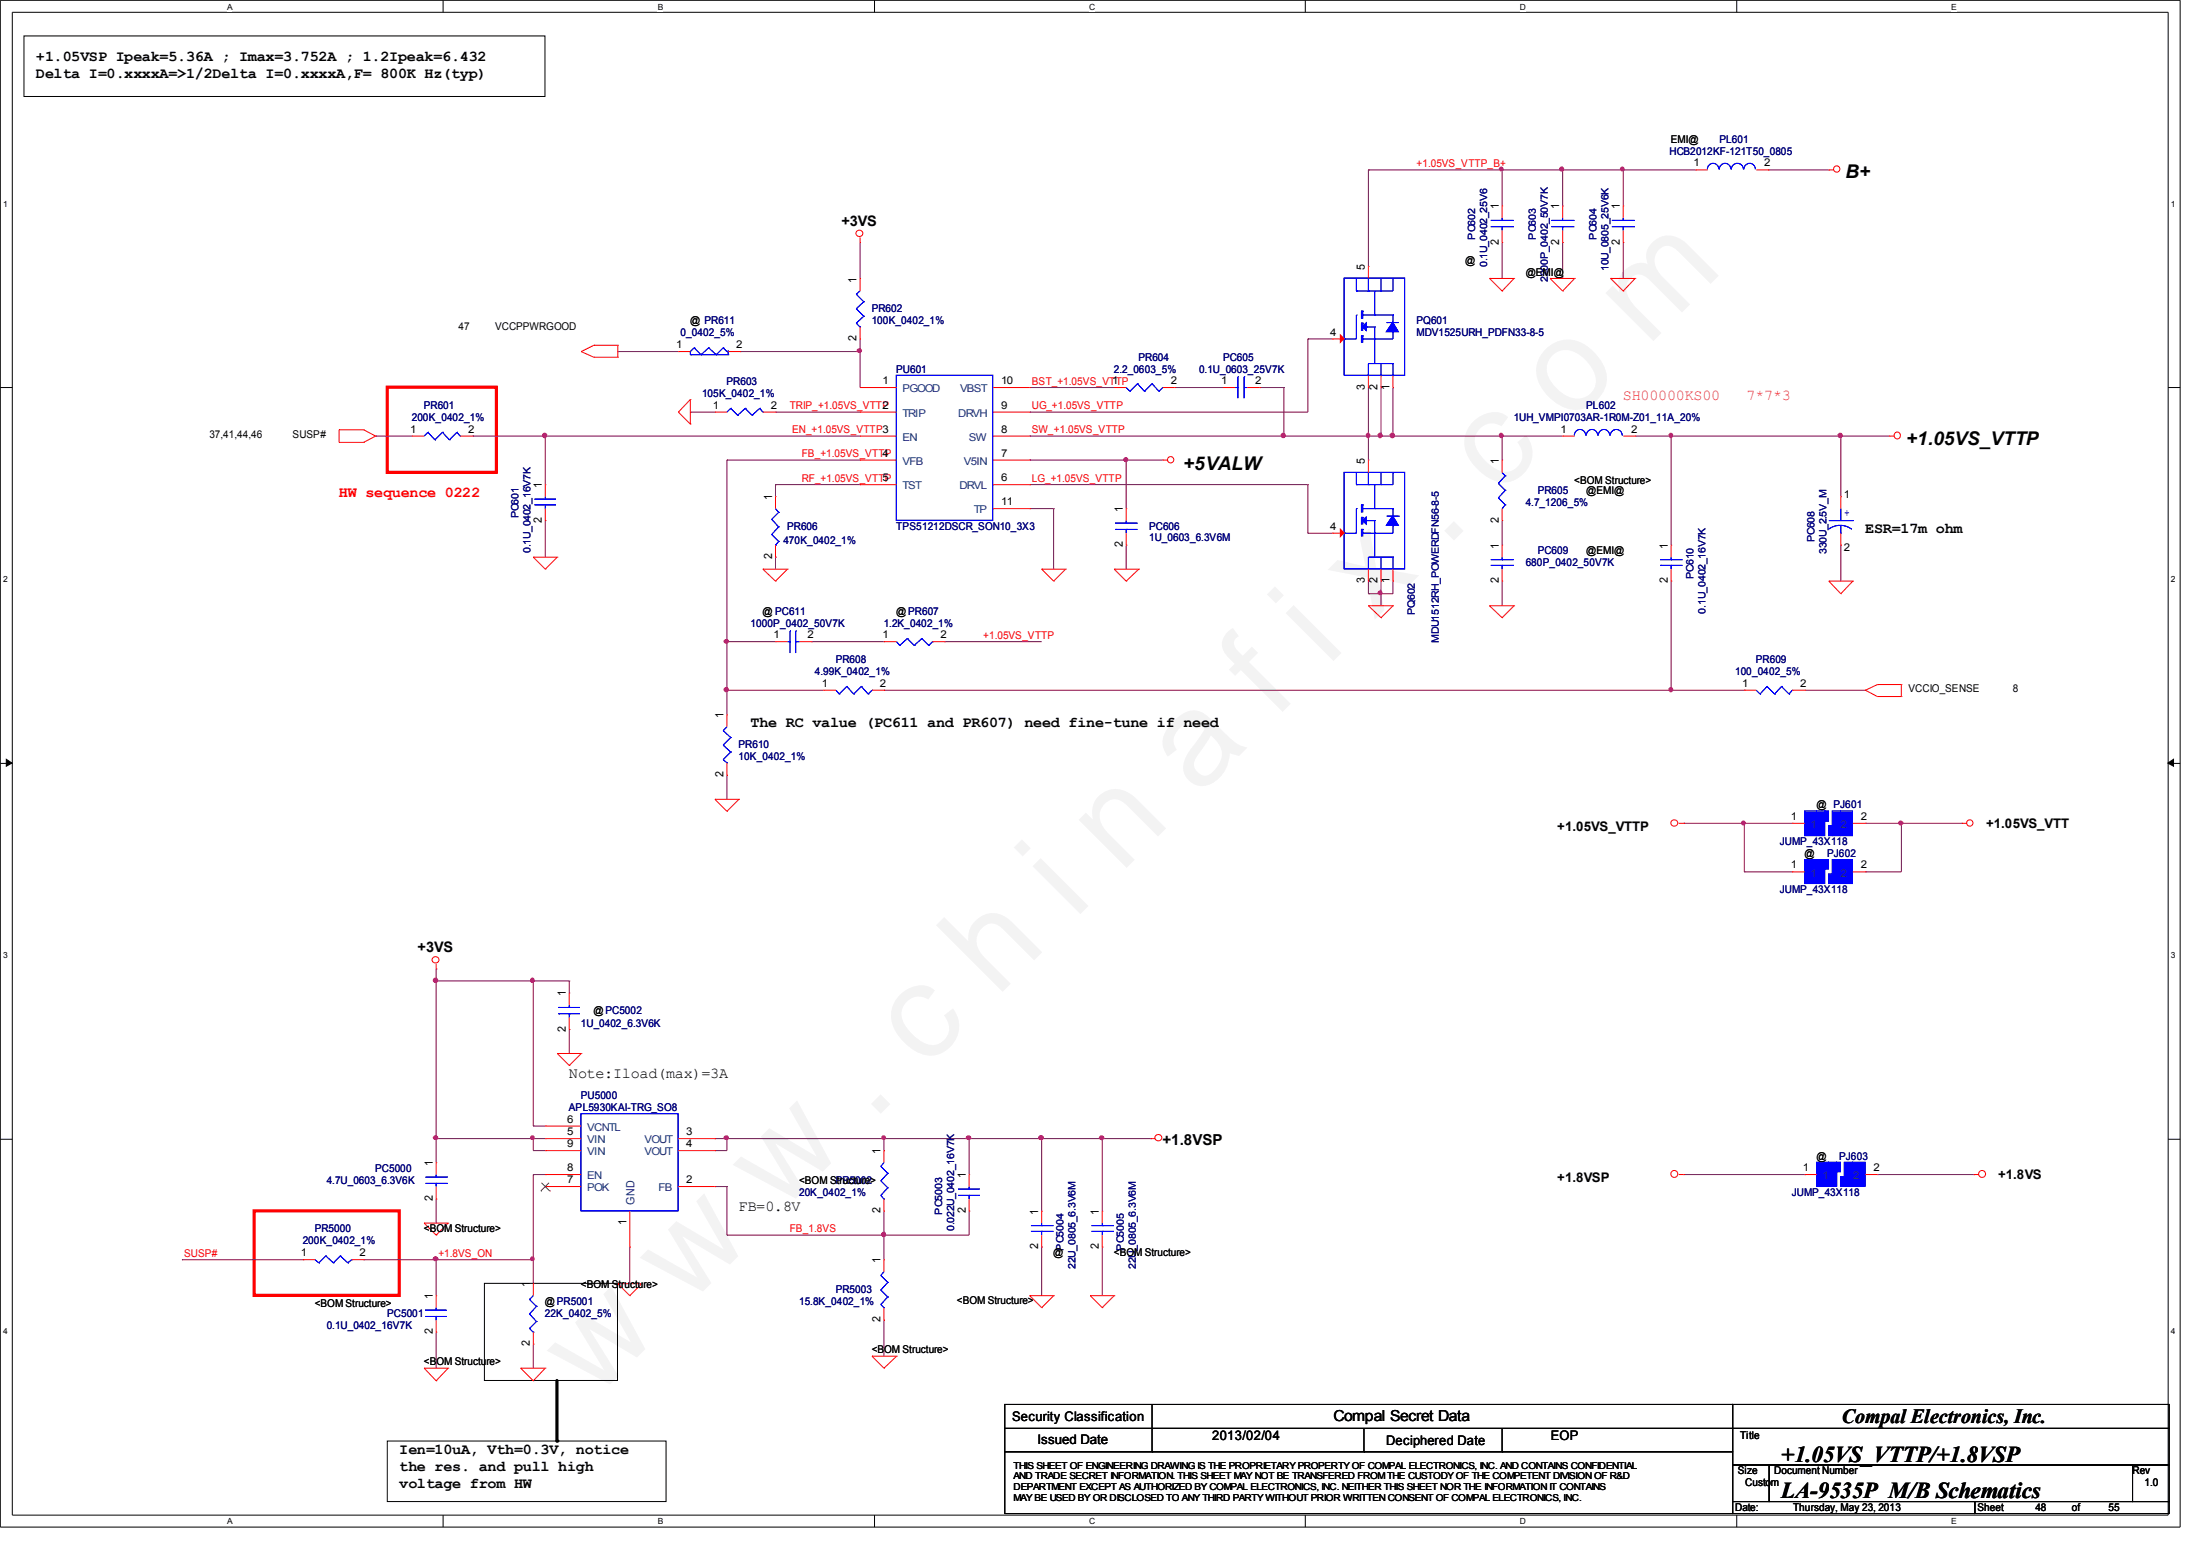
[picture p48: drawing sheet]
<svg xmlns="http://www.w3.org/2000/svg" width="297mm" height="210mm" viewBox="0 0 297 210" stroke-linecap="round" stroke-linejoin="round" font-family="sans-serif">
<defs><g id="words">
<text font-size="17.6" fill="#f0f" x="79.7" y="188" transform="rotate(-45 79.7 188)">w w w . c h i n a f i x . c o m</text>
<g font-size="3">
<text x="239.1" y="196.3">+1.05VS_VTTP/+1.8VSP</text>
<text x="239.1" y="201.1">LA-9535P M/B Schematics</text>
</g>
<text font-size="2.7" x="247.2" y="191">Compal Electronics, Inc.</text>
<g font-size="2.5">
<text x="247.7" y="23.9">B+</text>
<text x="255.9" y="59.8">+1.05VS_VTTP</text>
<text x="158.8" y="63.1">+5VALW</text>
</g>
<g font-size="2">
<text x="4.8" y="8.2">+1.05VSP Ipeak=5.36A ; Imax=3.752A ; 1.2Ipeak=6.432</text>
<text x="4.8" y="10.5">Delta I=0.xxxxA=&gt;1/2Delta I=0.xxxxA,F= 800K Hz(typ)</text>
<text x="250.4" y="71.5">ESR=17m ohm</text>
<text x="100.8" y="97.6">The RC value (PC611 and PR607) need fine-tune if need</text>
<text x="76.4" y="144.7">Note:Iload(max)=3A</text>
<text x="156" y="153.8">+1.8VSP</text>
<text x="99.1" y="162.6">FB=0.8V</text>
<text x="179" y="190.8">Compal Secret Data</text>
<text x="53.6" y="195.2">Ien=10uA, Vth=0.3V, notice</text>
<text x="53.6" y="197.4">the res. and pull high</text>
<text x="53.6" y="199.7">voltage from HW</text>
</g>
<g font-size="2" fill="#ff8000">
<text x="217.8" y="53.7">SH00000KS00</text>
<text x="234.4" y="53.7">7*7*3</text>
</g>
<text font-size="2" fill="#f00" x="45.5" y="66.7">HW sequence 0222</text>
<g font-size="1.9">
<text x="112.9" y="30.3">+3VS</text>
<text x="56.1" y="127.8">+3VS</text>
</g>
<g font-size="1.8">
<text x="209" y="111.5">+1.05VS_VTTP</text>
<text x="266.6" y="111.2">+1.05VS_VTT</text>
<text x="209" y="158.7">+1.8VSP</text>
<text x="268.2" y="158.3">+1.8VS</text>
<text x="135.9" y="190.8">Security Classification</text>
<text x="139.3" y="193.9">Issued Date</text>
<text x="162.7" y="193.4">2013/02/04</text>
<text x="186.1" y="194.1">Deciphered Date</text>
<text x="208.2" y="193.4">EOP</text>
</g>
<g font-size="1.5">
<text x="201.2" y="28.1" transform="rotate(-90 201.2 28.1)">1</text>
<text x="209.3" y="28.1" transform="rotate(-90 209.3 28.1)">1</text>
<text x="217.4" y="28.1" transform="rotate(-90 217.4 28.1)">1</text>
<text x="201.2" y="32.9" transform="rotate(-90 201.2 32.9)">2</text>
<text x="209.3" y="32.9" transform="rotate(-90 209.3 32.9)">2</text>
<text x="217.4" y="32.9" transform="rotate(-90 217.4 32.9)">2</text>
<text x="115" y="37.9" transform="rotate(-90 115 37.9)">1</text>
<text x="183.2" y="36.2" transform="rotate(-90 183.2 36.2)">5</text>
<text x="115" y="45.8" transform="rotate(-90 115 45.8)">2</text>
<text x="183.2" y="52.3" transform="rotate(-90 183.2 52.3)">3</text>
<text x="184.9" y="52.3" transform="rotate(-90 184.9 52.3)">2</text>
<text x="186.5" y="52.3" transform="rotate(-90 186.5 52.3)">1</text>
<text x="72.7" y="65.5" transform="rotate(-90 72.7 65.5)">1</text>
<text x="183.2" y="62.3" transform="rotate(-90 183.2 62.3)">5</text>
<text x="201.2" y="62.3" transform="rotate(-90 201.2 62.3)">1</text>
<text x="72.7" y="70.2" transform="rotate(-90 72.7 70.2)">2</text>
<text x="103.6" y="67.1" transform="rotate(-90 103.6 67.1)">1</text>
<text x="150.7" y="68.7" transform="rotate(-90 150.7 68.7)">1</text>
<text x="201.2" y="70.2" transform="rotate(-90 201.2 70.2)">2</text>
<text x="103.6" y="75.1" transform="rotate(-90 103.6 75.1)">2</text>
<text x="150.7" y="73.5" transform="rotate(-90 150.7 73.5)">2</text>
<text x="201.2" y="73.7" transform="rotate(-90 201.2 73.7)">1</text>
<text x="223.9" y="73.7" transform="rotate(-90 223.9 73.7)">1</text>
<text x="183.2" y="78.3" transform="rotate(-90 183.2 78.3)">3</text>
<text x="184.9" y="78.3" transform="rotate(-90 184.9 78.3)">2</text>
<text x="186.5" y="78.3" transform="rotate(-90 186.5 78.3)">1</text>
<text x="201.2" y="78.3" transform="rotate(-90 201.2 78.3)">2</text>
<text x="223.9" y="78.3" transform="rotate(-90 223.9 78.3)">2</text>
<text x="97.1" y="96.4" transform="rotate(-90 97.1 96.4)">1</text>
<text x="97.1" y="104.3" transform="rotate(-90 97.1 104.3)">2</text>
<text x="76" y="133.8" transform="rotate(-90 76 133.8)">1</text>
<text x="76" y="138.5" transform="rotate(-90 76 138.5)">2</text>
<text x="118.2" y="154.9" transform="rotate(-90 118.2 154.9)">1</text>
<text x="58.1" y="161.2" transform="rotate(-90 58.1 161.2)">2</text>
<text x="58.1" y="156.5" transform="rotate(-90 58.1 156.5)">1</text>
<text x="129.6" y="158.2" transform="rotate(-90 129.6 158.2)">1</text>
<text x="84.1" y="164.5" transform="rotate(-90 84.1 164.5)">1</text>
<text x="118.2" y="162.9" transform="rotate(-90 118.2 162.9)">2</text>
<text x="129.6" y="162.9" transform="rotate(-90 129.6 162.9)">2</text>
<text x="139.4" y="167.7" transform="rotate(-90 139.4 167.7)">2</text>
<text x="139.4" y="163.1" transform="rotate(-90 139.4 163.1)">1</text>
<text x="147.5" y="167.7" transform="rotate(-90 147.5 167.7)">2</text>
<text x="147.5" y="163.1" transform="rotate(-90 147.5 163.1)">1</text>
<text x="71.1" y="172.8" transform="rotate(-90 71.1 172.8)">1</text>
<text x="118.2" y="169.6" transform="rotate(-90 118.2 169.6)">1</text>
<text x="58.1" y="179.2" transform="rotate(-90 58.1 179.2)">2</text>
<text x="58.1" y="174.4" transform="rotate(-90 58.1 174.4)">1</text>
<text x="118.2" y="177.5" transform="rotate(-90 118.2 177.5)">2</text>
<text x="71.1" y="180.8" transform="rotate(-90 71.1 180.8)">2</text>
</g>
<text font-size="1.5" fill="#004080" x="85.2" y="161.7" transform="rotate(-90 85.2 161.7)">GND</text>
<g font-size="1.4" fill="#f00">
<text x="190.2" y="22.4">+1.05VS_VTTP_B+</text>
<text x="138.5" y="51.6">BST_+1.05VS_VTTP</text>
<text x="106" y="54.9">TRIP_+1.05VS_VTTP</text>
<text x="106.3" y="58.2">EN_+1.05VS_VTTP3</text>
<text x="138.5" y="58.2">SW_+1.05VS_VTTP</text>
<text x="138.5" y="54.9">UG_+1.05VS_VTTP</text>
<text x="107.6" y="61.4">FB_+1.05VS_VTTP</text>
<text x="107.6" y="64.7">RF_+1.05VS_VTTP</text>
<text x="138.5" y="64.7">LG_+1.05VS_VTTP</text>
<text x="132" y="85.8">+1.05VS_VTTP</text>
<text x="106" y="165.4">FB_1.8VS</text>
<text x="24.7" y="168.7">SUSP#</text>
<text x="58.8" y="168.7">+1.8VS_ON</text>
</g>
<g font-size="1.4" fill="#000080">
<text x="224.1" y="20.7">HCB2012KF-121T50_0805</text>
<text x="230.8" y="19.1">PL601</text>
<text x="117" y="41.9">PR602</text>
<text x="91.4" y="45.1">0_0402_5%</text>
<text x="117" y="43.5">100K_0402_1%</text>
<text x="190.2" y="43.5">PQ601</text>
<text x="190.2" y="45.1">MDV1525URH_PDFN33-8-5</text>
<text x="94.2" y="53.3">105K_0402_1%</text>
<text x="97.5" y="51.6">PR603</text>
<text x="120.3" y="50">PU601</text>
<text x="149.5" y="50">2.2_0603_5%</text>
<text x="152.8" y="48.4">PR604</text>
<text x="161" y="50">0.1U_0603_25V7K</text>
<text x="164.2" y="48.4">PC605</text>
<text x="55.3" y="56.6">200K_0402_1%</text>
<text x="56.9" y="54.9">PR601</text>
<text x="203.2" y="56.6">1UH_VMPI0703AR-1R0M-Z01_11A_20%</text>
<text x="212.9" y="54.9">PL602</text>
<text x="105.7" y="71.1">PR606</text>
<text x="120.3" y="71.1">TPS51212DSCR_SON10_3X3</text>
<text x="154.3" y="71.1">PC606</text>
<text x="204.8" y="67.9">4.7_1206_5%</text>
<text x="206.4" y="66.3">PR605</text>
<text x="105.2" y="73">470K_0402_1%</text>
<text x="154.3" y="72.6">1U_0603_6.3V6M</text>
<text x="204.8" y="76">680P_0402_50V7K</text>
<text x="206.4" y="74.4">PC609</text>
<text x="100.8" y="84.2">1000P_0402_50V7K</text>
<text x="112.2" y="89.1">PR608</text>
<text x="118.6" y="84.2">1.2K_0402_1%</text>
<text x="235.7" y="89.1">PR609</text>
<text x="109.4" y="90.7">4.99K_0402_1%</text>
<text x="232.9" y="90.7">100_0402_5%</text>
<text x="99.1" y="100.4">PR610</text>
<text x="99.1" y="102">10K_0402_1%</text>
<text x="238.9" y="113.5">JUMP_43X118</text>
<text x="238.9" y="119.9">JUMP_43X118</text>
<text x="245.3" y="115.1">PJ602</text>
<text x="78" y="137.8">1U_0402_6.3V6K</text>
<text x="76.4" y="149.2">APL5930KAI-TRG_SO8</text>
<text x="78" y="147.6">PU5000</text>
<text x="246.9" y="155.7">PJ603</text>
<text x="43.9" y="158.9">4.7U_0603_6.3V6K</text>
<text x="50.4" y="157.3">PC5000</text>
<text x="107.3" y="160.5">20K_0402_1%</text>
<text x="112.2" y="158.9">PR5002</text>
<text x="240.5" y="160.5">JUMP_43X118</text>
<text x="40.6" y="167">200K_0402_1%</text>
<text x="42.2" y="165.4">PR5000</text>
<text x="112.2" y="173.6">PR5003</text>
<text x="43.9" y="178.5">0.1U_0402_16V7K</text>
<text x="52" y="176.8">PC5001</text>
<text x="73.2" y="176.8">22K_0402_5%</text>
<text x="107.3" y="175.2">15.8K_0402_1%</text>
</g>
<g font-size="1.4">
<text x="224.3" y="19.1">EMI@</text>
<text x="227.3" y="22.4">1</text>
<text x="236.8" y="22.4">2</text>
<text x="196.7" y="35.4">@</text>
<text x="204.8" y="37">@EMI@</text>
<text x="61.6" y="44.4">47</text>
<text x="66.5" y="44.4">VCCPPWRGOOD</text>
<text x="90.8" y="46.7">1</text>
<text x="92.6" y="43.5">@ PR611</text>
<text x="98.8" y="46.7">2</text>
<text x="178.6" y="45">4</text>
<text x="118.5" y="51.6">1</text>
<text x="134.4" y="51.6">10</text>
<text x="149.3" y="51.6">1</text>
<text x="157.2" y="51.6">2</text>
<text x="163.9" y="51.6">1</text>
<text x="168.5" y="51.6">2</text>
<text x="28.1" y="58.8">37,41,44,46</text>
<text x="39.3" y="58.8">SUSP#</text>
<text x="55" y="58.1">1</text>
<text x="62.8" y="58.1">2</text>
<text x="95.7" y="54.9">1</text>
<text x="103.5" y="54.9">2</text>
<text x="118.5" y="54.9">2</text>
<text x="134.4" y="54.9">9</text>
<text x="134.4" y="58.1">8</text>
<text x="209.5" y="58.1">1</text>
<text x="219" y="58.1">2</text>
<text x="118.5" y="64.6">5</text>
<text x="118.5" y="61.3">4</text>
<text x="134.4" y="61.3">7</text>
<text x="134.4" y="64.6">6</text>
<text x="211.3" y="64.9">&lt;BOM Structure&gt;</text>
<text x="134.4" y="67.8">11</text>
<text x="178.6" y="71.1">4</text>
<text x="212.9" y="66.3">@EMI@</text>
<text x="247.5" y="66.8">1</text>
<text x="212.9" y="74.4">@EMI@</text>
<text x="247.5" y="73.9">2</text>
<text x="102.4" y="82.6">@ PC611</text>
<text x="120.3" y="82.6">@ PR607</text>
<text x="103.8" y="85.7">1</text>
<text x="108.4" y="85.7">2</text>
<text x="118.5" y="85.7">1</text>
<text x="126.2" y="85.7">2</text>
<text x="110.3" y="92.2">1</text>
<text x="118.1" y="92.2">2</text>
<text x="233.9" y="92.2">1</text>
<text x="241.7" y="92.2">2</text>
<text x="256.2" y="93">VCCIO_SENSE</text>
<text x="270.2" y="93">8</text>
<text x="240.4" y="110.1">1</text>
<text x="243.8" y="108.5">@ PJ601</text>
<text x="249.8" y="110.1">2</text>
<text x="240.4" y="116.6">1</text>
<text x="242.2" y="115.1">@</text>
<text x="249.8" y="116.6">2</text>
<text x="79.7" y="136.1">@ PC5002</text>
<text x="76.1" y="154">9</text>
<text x="76.1" y="150.7">6</text>
<text x="76.1" y="152.4">5</text>
<text x="92.1" y="154">4</text>
<text x="92.1" y="152.4">3</text>
<text x="243.8" y="155.7">@</text>
<text x="76.1" y="157.2">8</text>
<text x="76.1" y="158.8">7</text>
<text x="92.1" y="158.8">2</text>
<text x="107.3" y="158.9">&lt;BOM Structure&gt;</text>
<text x="242" y="157.2">1</text>
<text x="251.5" y="157.2">2</text>
<text x="56.9" y="165.4">&lt;BOM Structure&gt;</text>
<text x="40.4" y="168.7">1</text>
<text x="48.3" y="168.7">2</text>
<text x="78" y="172.9">&lt;BOM Structure&gt;</text>
<text x="141.4" y="168.7">@</text>
<text x="149.5" y="168.7">&lt;BOM Structure&gt;</text>
<text x="42.2" y="175.5">&lt;BOM Structure&gt;</text>
<text x="73.2" y="175.2">@ PR5001</text>
<text x="128.4" y="175">&lt;BOM Structure&gt;</text>
<text x="56.9" y="183.3">&lt;BOM Structure&gt;</text>
<text x="117" y="181.7">&lt;BOM Structure&gt;</text>
<text x="233.3" y="198">Size</text>
<text x="233.6" y="193.2">Title</text>
<text x="238.2" y="198">Document Number</text>
<text x="286.3" y="198">Rev</text>
<text x="232.9" y="202.9">Date:</text>
<text x="234.3" y="199.6">Custom</text>
<text x="240.7" y="202.9">Thursday, May 23, 2013</text>
<text x="265.4" y="202.9">Sheet</text>
<text x="273.2" y="202.9">48</text>
<text x="278.1" y="202.9">of</text>
<text x="283" y="202.9">55</text>
<text x="287.9" y="199.6">1.0</text>
</g>
<g font-size="1.4" fill="#004080">
<text x="121.2" y="52.7">PGOOD</text>
<text x="128.9" y="52.7">VBST</text>
<text x="121.2" y="59.2">EN</text>
<text x="121.2" y="56">TRIP</text>
<text x="128.6" y="56">DRVH</text>
<text x="130.1" y="59.2">SW</text>
<text x="121.2" y="65.7">TST</text>
<text x="121.2" y="62.4">VFB</text>
<text x="128.8" y="65.7">DRVL</text>
<text x="129.4" y="62.4">V5IN</text>
<text x="130.7" y="68.9">TP</text>
<text x="243.1" y="111.2">1</text>
<text x="247.1" y="111.2">2</text>
<text x="243.1" y="117.7">1</text>
<text x="247.1" y="117.7">2</text>
<text x="78.8" y="155.1">VIN</text>
<text x="78.8" y="151.8">VCNTL</text>
<text x="78.8" y="153.5">VIN</text>
<text x="86.5" y="155.1">VOUT</text>
<text x="86.5" y="153.5">VOUT</text>
<text x="78.8" y="158.3">EN</text>
<text x="78.8" y="159.9">POK</text>
<text x="88.4" y="159.9">FB</text>
<text x="244.7" y="158.3">1</text>
<text x="248.8" y="158.3">2</text>
</g>
<text font-size="1.4" fill="#00f" x="247.5" y="69.3">+</text>
<g font-size="1.3" fill="#000080">
<text x="198" y="32.2" transform="rotate(-90 198 32.2)">PC602</text>
<text x="199.6" y="35.9" transform="rotate(-90 199.6 35.9)">0.1U_0402_25V6</text>
<text x="206.2" y="32.2" transform="rotate(-90 206.2 32.2)">PC603</text>
<text x="214.3" y="32.2" transform="rotate(-90 214.3 32.2)">PC604</text>
<text x="207.8" y="37.8" transform="rotate(-90 207.8 37.8)">2200P_0402_50V7K</text>
<text x="215.9" y="36.4" transform="rotate(-90 215.9 36.4)">10U_0805_25V6K</text>
<text x="69.6" y="69.6" transform="rotate(-90 69.6 69.6)">PC601</text>
<text x="71.2" y="74.3" transform="rotate(-90 71.2 74.3)">0.1U_0402_16V7K</text>
<text x="227.3" y="77.7" transform="rotate(-90 227.3 77.7)">PC610</text>
<text x="243.6" y="72.8" transform="rotate(-90 243.6 72.8)">PC608</text>
<text x="245.2" y="74.4" transform="rotate(-90 245.2 74.4)">330U_2.5V_M</text>
<text x="189.9" y="82.6" transform="rotate(-90 189.9 82.6)">PQ602</text>
<text x="228.9" y="82.4" transform="rotate(-90 228.9 82.4)">0.1U_0402_16V7K</text>
<text x="193.1" y="86.3" transform="rotate(-90 193.1 86.3)">MDU1512RH_POWERDFN56-8-5</text>
<text x="126.5" y="163.1" transform="rotate(-90 126.5 163.1)">PC5003</text>
<text x="128.1" y="165.3" transform="rotate(-90 128.1 165.3)">0.022U_0402_16V7K</text>
<text x="142.7" y="167.9" transform="rotate(-90 142.7 167.9)">PC5004</text>
<text x="150.9" y="167.9" transform="rotate(-90 150.9 167.9)">PC5005</text>
<text x="144.4" y="170.3" transform="rotate(-90 144.4 170.3)">22U_0805_6.3V6M</text>
<text x="152.5" y="170.3" transform="rotate(-90 152.5 170.3)">22U_0805_6.3V6M</text>
</g>
<g font-size="1.3">
<text x="136.1" y="197.2">THIS SHEET OF ENGINEERING DRAWING IS THE PROPRIETARY PROPERTY OF COMPAL ELECTRONICS, INC. AND CONTAINS CONFIDENTIAL</text>
<text x="136.1" y="198.6">AND TRADE SECRET INFORMATION. THIS SHEET MAY NOT BE TRANSFERED FROM THE CUSTODY OF THE COMPETENT DIVISION OF R&amp;D</text>
<text x="136.1" y="200.1">DEPARTMENT EXCEPT AS AUTHORIZED BY COMPAL ELECTRONICS, INC. NEITHER THIS SHEET NOR THE INFORMATION IT CONTAINS</text>
<text x="136.1" y="201.5">MAY BE USED BY OR DISCLOSED TO ANY THIRD PARTY WITHOUT PRIOR WRITTEN CONSENT OF COMPAL ELECTRONICS, INC.</text>
</g>
<g font-size="1.1">
<text x="30.5" y="1.3">A</text>
<text x="88.3" y="1.3">B</text>
<text x="146.2" y="1.3">C</text>
<text x="204" y="1.3">D</text>
<text x="261.9" y="1.3">E</text>
<text x=".4" y="27.8">1</text>
<text x="291.4" y="27.8">1</text>
<text x=".4" y="78.2">2</text>
<text x="291.4" y="78.2">2</text>
<text x=".4" y="128.6">3</text>
<text x="291.4" y="128.6">3</text>
<text x=".4" y="179.1">4</text>
<text x="291.4" y="179.1">4</text>
<text x="30.5" y="204.6">A</text>
<text x="88.3" y="204.6">B</text>
<text x="146.2" y="204.6">C</text>
<text x="204" y="204.6">D</text>
<text x="261.9" y="204.6">E</text>
</g>
</g></defs>
<path d="M0 0h292.7v205h-292.7zM1.7 1.7h289.3v201.7h-289.3z" fill="none" stroke="#000" stroke-width=".13"/>
<g fill="#fff">
<path d="M30.5 .3h.6v1.2h-.6z"/>
<path d="M30.5 203.6h.6v1.3h-.6z"/>
</g>
<path d="M59.5 0v1.7M59.5 203.4v1.6" fill="none" stroke="#000" stroke-width=".13"/>
<g fill="#fff">
<path d="M88.3 .3h.7v1.2h-.7z"/>
<path d="M88.3 203.6h.7v1.3h-.7z"/>
</g>
<path d="M117.4 0v1.7M117.4 203.4v1.6" fill="none" stroke="#000" stroke-width=".13"/>
<g fill="#fff">
<path d="M146.2 .3h.8v1.2h-.8z"/>
<path d="M146.2 203.6h.8v1.3h-.8z"/>
</g>
<path d="M175.2 0v1.7M175.2 203.4v1.6" fill="none" stroke="#000" stroke-width=".13"/>
<g fill="#fff">
<path d="M204 .3h.8v1.2h-.8z"/>
<path d="M204 203.6h.8v1.3h-.8z"/>
</g>
<path d="M233.1 0v1.7M233.1 203.4v1.6" fill="none" stroke="#000" stroke-width=".13"/>
<g fill="#fff">
<path d="M262 .3h.6v1.2h-.6z"/>
<path d="M262 203.6h.6v1.3h-.6z"/>
<path d="M.4 26.8h.6v1.2h-.6z"/>
<path d="M291.4 26.8h.6v1.2h-.6z"/>
<path d="M.4 77.1h.6v1.3h-.6z"/>
<path d="M291.4 77.1h.6v1.3h-.6z"/>
</g>
<path d="M0 52h1.7M291 52h1.7" fill="none" stroke="#000" stroke-width=".13"/>
<g fill="#fff">
<path d="M.4 127.6h.6v1.3h-.6z"/>
<path d="M291.4 127.6h.6v1.3h-.6z"/>
</g>
<path d="M0 102.5h1.7M291 102.5h1.7" fill="none" stroke="#000" stroke-width=".13"/>
<path d="M.8 101.9l.8 .5-.8 .5zM291 102.4l.8-.5v1z" fill="#000" stroke="#000" stroke-width=".13"/>
<g fill="#fff">
<path d="M.4 178.1h.6v1.2h-.6z"/>
<path d="M291.4 178.1h.6v1.2h-.6z"/>
</g>
<g fill="none" stroke="#000" stroke-width=".13">
<path d="M3.2 4.8h70v8.2h-70zM0 153h1.7M291 153h1.7M65 172.3h17.9v13h-17.9zM52 193.5h37.4v8.1h-37.4zM134.9 188.6h97.7v3.2h-97.7zM134.9 191.8h97.7v3.1h-97.7zM134.9 194.9h97.7v8.3h-97.7zM154.6 194.9h.1M154.6 191.8v3.1M183.1 194.9h.1M183.1 191.8v3.1"/>
<path d="M201.6 194.9h.1M201.6 191.8v3.1M232.6 188.6h58.6v3.2h-58.6zM232.6 191.8h58.6v4.9h-58.6zM232.6 196.7h4.9v4.9h-4.9zM237.5 196.7h48.8v4.9h-48.8zM286.3 196.7h4.9v4.9h-4.9zM232.6 201.6h32.5v1.6h-32.5zM265.1 201.6h26.1v1.6h-26.1z"/>
</g>
<path d="M52 52h14.6v11.4h-14.6zM34.1 162.6h19.5v11.3h-19.5z" fill="none" stroke="#f00" stroke-width=".42"/>
<g fill="none" stroke="#800040" stroke-width=".13">
<path d="M183.7 22.8h.1M183.7 22.8h43.9M183.7 22.8v13M201.6 22.8h.1M201.6 22.8v4.8M209.8 22.8h.1M209.8 22.8v4.8M217.9 22.8h.1M217.9 22.8v4.8M237.4 22.8h.1M237.4 22.8h8.1M50.4 58.5h.1"/>
<path d="M50.4 58.5h4.9M63.5 58.5h.1M63.5 58.5h51.9M138.2 58.5h34.1M138.2 55.3h37.4M224.3 58.5h29.3M247.1 58.5h.1M247.1 58.5v8.2M138.2 65.1h37.4M247.1 73.2h.1M247.1 73.2v4.8M118.7 92.7h105.6"/>
<path d="M242.3 92.7h8.1M250.4 92.7h.1M234.1 110.5h6.5M234.1 117.1h6.5M250.4 117.1h.1M250.4 110.5h.1M250.4 110.5h13M255.2 110.5h.1M255.2 110.5v6.6h-4.8M58.5 131.7h.1M58.5 130.1h.1M58.5 130.1v26"/>
<path d="M58.5 131.7h13.1M58.5 152.9h.1M58.5 152.9h13.1M226 157.7h16.3M242.3 157.7h.1M252 157.7h13M265 157.7h.1M24.4 169.1h.1M24.4 169.1h16.3M48.8 169.1h.1M48.8 169.1h22.8M58.5 169.1h.1"/>
<path d="M58.5 178.9h.1M58.5 161h.1M58.5 161v3.2M58.5 169.1v4.8M58.5 178.9v4.8"/>
</g>
<g fill="#f0f" stroke="#f0f" stroke-width=".13">
<circle cx="58.5" cy="169" r=".28"/>
<circle cx="58.5" cy="152.7" r=".28"/>
<circle cx="58.5" cy="131.6" r=".3"/>
<circle cx="209.6" cy="22.7" r=".25"/>
<circle cx="217.8" cy="22.7" r=".25"/>
<circle cx="201.5" cy="22.7" r=".25"/>
<circle cx="247" cy="58.5" r=".3"/>
<circle cx="255.2" cy="110.5" r=".28"/>
</g>
<g fill="none" stroke="#f00" stroke-width=".13">
<path d="M245.5 22.8h.1M245.5 22.8h.7M45.5 57.7h.1M45.5 59.4h.1M45.5 57.7h3.3M45.5 57.7v1.7M45.5 59.4h3.3M48.8 57.7h.1M48.8 59.4h.1M48.8 57.7l1.6 .8M50.4 58.5h.1M50.4 58.5l-1.6 .9"/>
<path d="M253.6 58.5h.1M253.6 58.5h.7M245.5 78h.1M245.5 78h3.2M245.5 78l1.6 1.7M247.1 79.7h.1M248.7 78h.1M248.7 78l-1.6 1.7M250.4 92.7h.1M250.4 92.7l1.6 .8M252 91.9h.1M252 93.5h.1"/>
<path d="M252 91.9l-1.6 .8M252 91.9h3.2M252 93.5h3.2M255.2 91.9h.1M255.2 93.5h.1M255.2 91.9v1.6M263.4 110.5h.1M263.4 110.5h.6M58.5 130.1h.1M58.5 129.4v.7M265 157.7h.1M265 157.7h.6"/>
<path d="M56.9 164.2h.1M56.9 164.2h3.3M56.9 164.2l1.6 1.6M58.5 165.8h.1M58.5 173.9h.1M58.5 178.9h.1M58.5 173.9v1.7M58.5 177.2v1.7M60.2 164.2h.1M60.2 164.2l-1.7 1.6M56.9 183.7h.1M56.9 183.7h3.3"/>
<path d="M56.9 183.7l1.6 1.7M58.5 185.4h.1M60.2 183.7h.1M60.2 183.7l-1.7 1.7"/>
<circle cx="246.5" cy="22.7" r=".42"/>
<circle cx="254.7" cy="58.5" r=".45"/>
<circle cx="264.4" cy="110.5" r=".42"/>
<circle cx="58.5" cy="128.9" r=".45"/>
<circle cx="266.1" cy="157.6" r=".47"/>
</g>
<path d="M57.1 176.7h.1M57.1 175.9h.1M57.1 176.7h2.9M57.1 175.9h2.9M58.5 175.9h.1M58.5 176.7h.1M58.5 175.6v.3M58.5 176.7v.5" fill="none" stroke="#00f" stroke-width=".13"/>
<path d="M243.9 156.1h1.5v3.2h-1.5z" fill="#00f"/>
<path d="M243.8 156h1.6v3.3h-1.6z" fill="none" stroke="#00f" stroke-width=".13"/>
<path d="M245.5 156.1h1v3.2h-1z" fill="#00f"/>
<path d="M245.4 156h1.1v3.3h-1.1z" fill="none" stroke="#00f" stroke-width=".13"/>
<path d="M246.6 156.1h.5v1.2h-.5z" fill="#00f"/>
<path d="M246.5 156h.6v1.3h-.6z" fill="none" stroke="#00f" stroke-width=".13"/>
<path d="M247.1 158.1h.5v1.2h-.5z" fill="#00f"/>
<path d="M247.1 158h.5v1.3h-.5z" fill="none" stroke="#00f" stroke-width=".13"/>
<path d="M247.6 156.1h1.1v3.2h-1.1z" fill="#00f"/>
<path d="M247.6 156h1.1v3.3h-1.1z" fill="none" stroke="#00f" stroke-width=".13"/>
<path d="M248.8 156.1h1.6v3.2h-1.6z" fill="#00f"/>
<path d="M248.7 156h1.7v3.3h-1.7z" fill="none" stroke="#00f" stroke-width=".13"/>
<path d="M243.9 156.1h1.5v3.2h-1.5z" fill="#00f"/>
<path d="M243.8 156h1.6v3.3h-1.6z" fill="none" stroke="#00f" stroke-width=".13"/>
<path d="M245.5 156.1h1v3.2h-1z" fill="#00f"/>
<path d="M245.4 156h1.1v3.3h-1.1z" fill="none" stroke="#00f" stroke-width=".13"/>
<path d="M246.6 156.1h.5v1.2h-.5z" fill="#00f"/>
<path d="M246.5 156h.6v1.3h-.6z" fill="none" stroke="#00f" stroke-width=".13"/>
<path d="M247.1 158.1h.5v1.2h-.5z" fill="#00f"/>
<path d="M247.1 158h.5v1.3h-.5z" fill="none" stroke="#00f" stroke-width=".13"/>
<path d="M247.6 156.1h1.1v3.2h-1.1z" fill="#00f"/>
<path d="M247.6 156h1.1v3.3h-1.1z" fill="none" stroke="#00f" stroke-width=".13"/>
<path d="M248.8 156.1h1.6v3.2h-1.6z" fill="#00f"/>
<g fill="none" stroke="#00f" stroke-width=".13">
<path d="M57.4 58h.1M57.4 58l-.5 .5M57.4 58l1 1.1M58.4 59.1h.1M59.4 58h.1M59.4 58l-1 1.1M59.4 58l.9 1.1M60.3 59.1h.1M61.3 58h.1M61.3 58l-1 1.1M61.3 58l.5 .5M61.8 58.5h.1"/>
<path d="M57.1 158.9h2.9M57.1 158h2.9M58.5 158h.1M58.5 158.9h.1M58.5 157.7v.3M58.5 158.9v.4M60 158.9h.1M60 158h.1M248.7 156h1.7v3.3h-1.7z"/>
</g>
<path d="M55.3 58.5h.1M55.3 58.5h1.6M61.8 58.5h1.7M63.5 58.5h.1M58.5 156.1h.1M58.5 156.1v1.6M58.5 159.3v1.7M242.3 157.7h.1M242.3 157.7h1.6M250.4 157.7h1.6M252 157.7h.1M58.5 161h.1" fill="none" stroke="#f00" stroke-width=".13"/>
<path d="M242.3 115.5h1.5v3.1h-1.5z" fill="#00f"/>
<path d="M242.2 115.4h1.6v3.2h-1.6z" fill="none" stroke="#00f" stroke-width=".13"/>
<path d="M243.9 115.5h1v3.1h-1z" fill="#00f"/>
<path d="M243.8 115.4h1.1v3.2h-1.1z" fill="none" stroke="#00f" stroke-width=".13"/>
<path d="M245 115.5h.4v1.2h-.4z" fill="#00f"/>
<path d="M244.9 115.4h.5v1.3h-.5z" fill="none" stroke="#00f" stroke-width=".13"/>
<path d="M245.5 117.4h.5v1.2h-.5z" fill="#00f"/>
<path d="M245.4 117.3h.6v1.3h-.6z" fill="none" stroke="#00f" stroke-width=".13"/>
<path d="M246 115.5h1.1v3.1h-1.1z" fill="#00f"/>
<path d="M246 115.4h1.1v3.2h-1.1z" fill="none" stroke="#00f" stroke-width=".13"/>
<path d="M247.1 115.5h1.6v3.1h-1.6z" fill="#00f"/>
<path d="M247.1 115.4h1.6v3.2h-1.6z" fill="none" stroke="#00f" stroke-width=".13"/>
<path d="M242.3 115.5h1.5v3.1h-1.5z" fill="#00f"/>
<path d="M242.2 115.4h1.6v3.2h-1.6z" fill="none" stroke="#00f" stroke-width=".13"/>
<path d="M243.9 115.5h1v3.1h-1z" fill="#00f"/>
<path d="M243.8 115.4h1.1v3.2h-1.1z" fill="none" stroke="#00f" stroke-width=".13"/>
<path d="M245 115.5h.4v1.2h-.4z" fill="#00f"/>
<path d="M244.9 115.4h.5v1.3h-.5z" fill="none" stroke="#00f" stroke-width=".13"/>
<path d="M245.5 117.4h.5v1.2h-.5z" fill="#00f"/>
<path d="M245.4 117.3h.6v1.3h-.6z" fill="none" stroke="#00f" stroke-width=".13"/>
<path d="M246 115.5h1.1v3.1h-1.1z" fill="#00f"/>
<path d="M246 115.4h1.1v3.2h-1.1z" fill="none" stroke="#00f" stroke-width=".13"/>
<path d="M247.1 115.5h1.6v3.1h-1.6z" fill="#00f"/>
<path d="M247.1 115.4h1.6v3.2h-1.6z" fill="none" stroke="#00f" stroke-width=".13"/>
<path d="M240.6 117.1h.1M240.6 117.1h1.7M248.7 117.1h1.7M250.4 117.1h.1" fill="none" stroke="#f00" stroke-width=".13"/>
<path d="M242.3 109h1.5v3.2h-1.5z" fill="#00f"/>
<path d="M242.2 108.9h1.6v3.3h-1.6z" fill="none" stroke="#00f" stroke-width=".13"/>
<path d="M243.9 109h1v3.2h-1z" fill="#00f"/>
<path d="M243.8 108.9h1.1v3.3h-1.1z" fill="none" stroke="#00f" stroke-width=".13"/>
<path d="M245 109h.4v1.2h-.4z" fill="#00f"/>
<path d="M244.9 108.9h.5v1.3h-.5z" fill="none" stroke="#00f" stroke-width=".13"/>
<path d="M245.5 110.9h.5v1.3h-.5z" fill="#00f"/>
<path d="M245.4 110.8h.6v1.4h-.6z" fill="none" stroke="#00f" stroke-width=".13"/>
<path d="M246 109h1.1v3.2h-1.1z" fill="#00f"/>
<path d="M246 108.9h1.1v3.3h-1.1z" fill="none" stroke="#00f" stroke-width=".13"/>
<path d="M247.1 109h1.6v3.2h-1.6z" fill="#00f"/>
<path d="M247.1 108.9h1.6v3.3h-1.6z" fill="none" stroke="#00f" stroke-width=".13"/>
<path d="M242.3 109h1.5v3.2h-1.5z" fill="#00f"/>
<path d="M242.2 108.9h1.6v3.3h-1.6z" fill="none" stroke="#00f" stroke-width=".13"/>
<path d="M243.9 109h1v3.2h-1z" fill="#00f"/>
<path d="M243.8 108.9h1.1v3.3h-1.1z" fill="none" stroke="#00f" stroke-width=".13"/>
<path d="M245 109h.4v1.2h-.4z" fill="#00f"/>
<path d="M244.9 108.9h.5v1.3h-.5z" fill="none" stroke="#00f" stroke-width=".13"/>
<path d="M245.5 110.9h.5v1.3h-.5z" fill="#00f"/>
<path d="M245.4 110.8h.6v1.4h-.6z" fill="none" stroke="#00f" stroke-width=".13"/>
<path d="M246 109h1.1v3.2h-1.1z" fill="#00f"/>
<path d="M246 108.9h1.1v3.3h-1.1z" fill="none" stroke="#00f" stroke-width=".13"/>
<path d="M247.1 109h1.6v3.2h-1.6z" fill="#00f"/>
<g fill="none" stroke="#00f" stroke-width=".13">
<path d="M229.2 22.7a.76 .76 0 0 1 .8-.8 .76 .76 0 0 1 .7 .8M230.8 22.7a.76 .76 0 0 1 .8-.8 .76 .76 0 0 1 .7 .8M232.4 22.7a.8 .8 0 0 1 .8-.8 .8 .8 0 0 1 .8 .8M234.1 22.7a.76 .76 0 0 1 .8-.8 .76 .76 0 0 1 .7 .8M245.5 71.1a2.57 2.57 0 0 1 3.1 0M245.5 69.9h3.2M247.1 69.9h.1M247.1 71.6h.1M247.1 68.3v1.6M247.1 70.6v1M248.7 69.9h.1M237.2 92.2h.1"/>
<path d="M237.2 92.2l-.9 1M237.2 92.2l1 1M238.2 93.2h.1M239.1 92.2h.1M239.1 92.2l-.9 1M239.1 92.2l1.1 1M240.2 93.2h.1M240.6 92.7h.1M240.6 92.7l-.4 .5M247.1 108.9h1.6v3.3h-1.6zM42.3 169.1l.5 .4M42.8 169.5h.1"/>
<path d="M43.7 168.6h.1M43.7 168.6l-.9 .9M43.7 168.6l1 .9M44.7 169.5h.1M45.7 168.6h.1M45.7 168.6l-1 .9M45.7 168.6l1 .9M46.7 169.5h.1M47.2 169.1h.1M47.2 169.1l-.5 .4"/>
</g>
<g fill="none" stroke="#f00" stroke-width=".13">
<path d="M227.6 22.8h.1M227.6 22.8h1.6M235.8 22.8h1.6M237.4 22.8h.1M247.1 66.7h.1M247.1 73.2h.1M247.1 66.7v1.6M247.1 71.6v1.6M240.6 92.7h1.7M242.3 92.7h.1M240.6 110.5h.1M240.6 110.5h1.7"/>
<path d="M248.7 110.5h1.7M250.4 110.5h.1M40.7 169.1h.1M40.7 169.1h1.6M47.2 169.1h1.6M48.8 169.1h.1"/>
</g>
<g fill="#f0f" stroke="#f0f" stroke-width=".13">
<circle cx="58.5" cy="169" r=".28"/>
<circle cx="58.5" cy="152.7" r=".28"/>
<circle cx="58.5" cy="131.6" r=".3"/>
<circle cx="209.6" cy="22.7" r=".25"/>
<circle cx="217.8" cy="22.7" r=".25"/>
<circle cx="201.5" cy="22.7" r=".25"/>
<circle cx="247" cy="58.5" r=".3"/>
<circle cx="255.2" cy="110.5" r=".28"/>
</g>
<use href="#words"/>
</svg>
